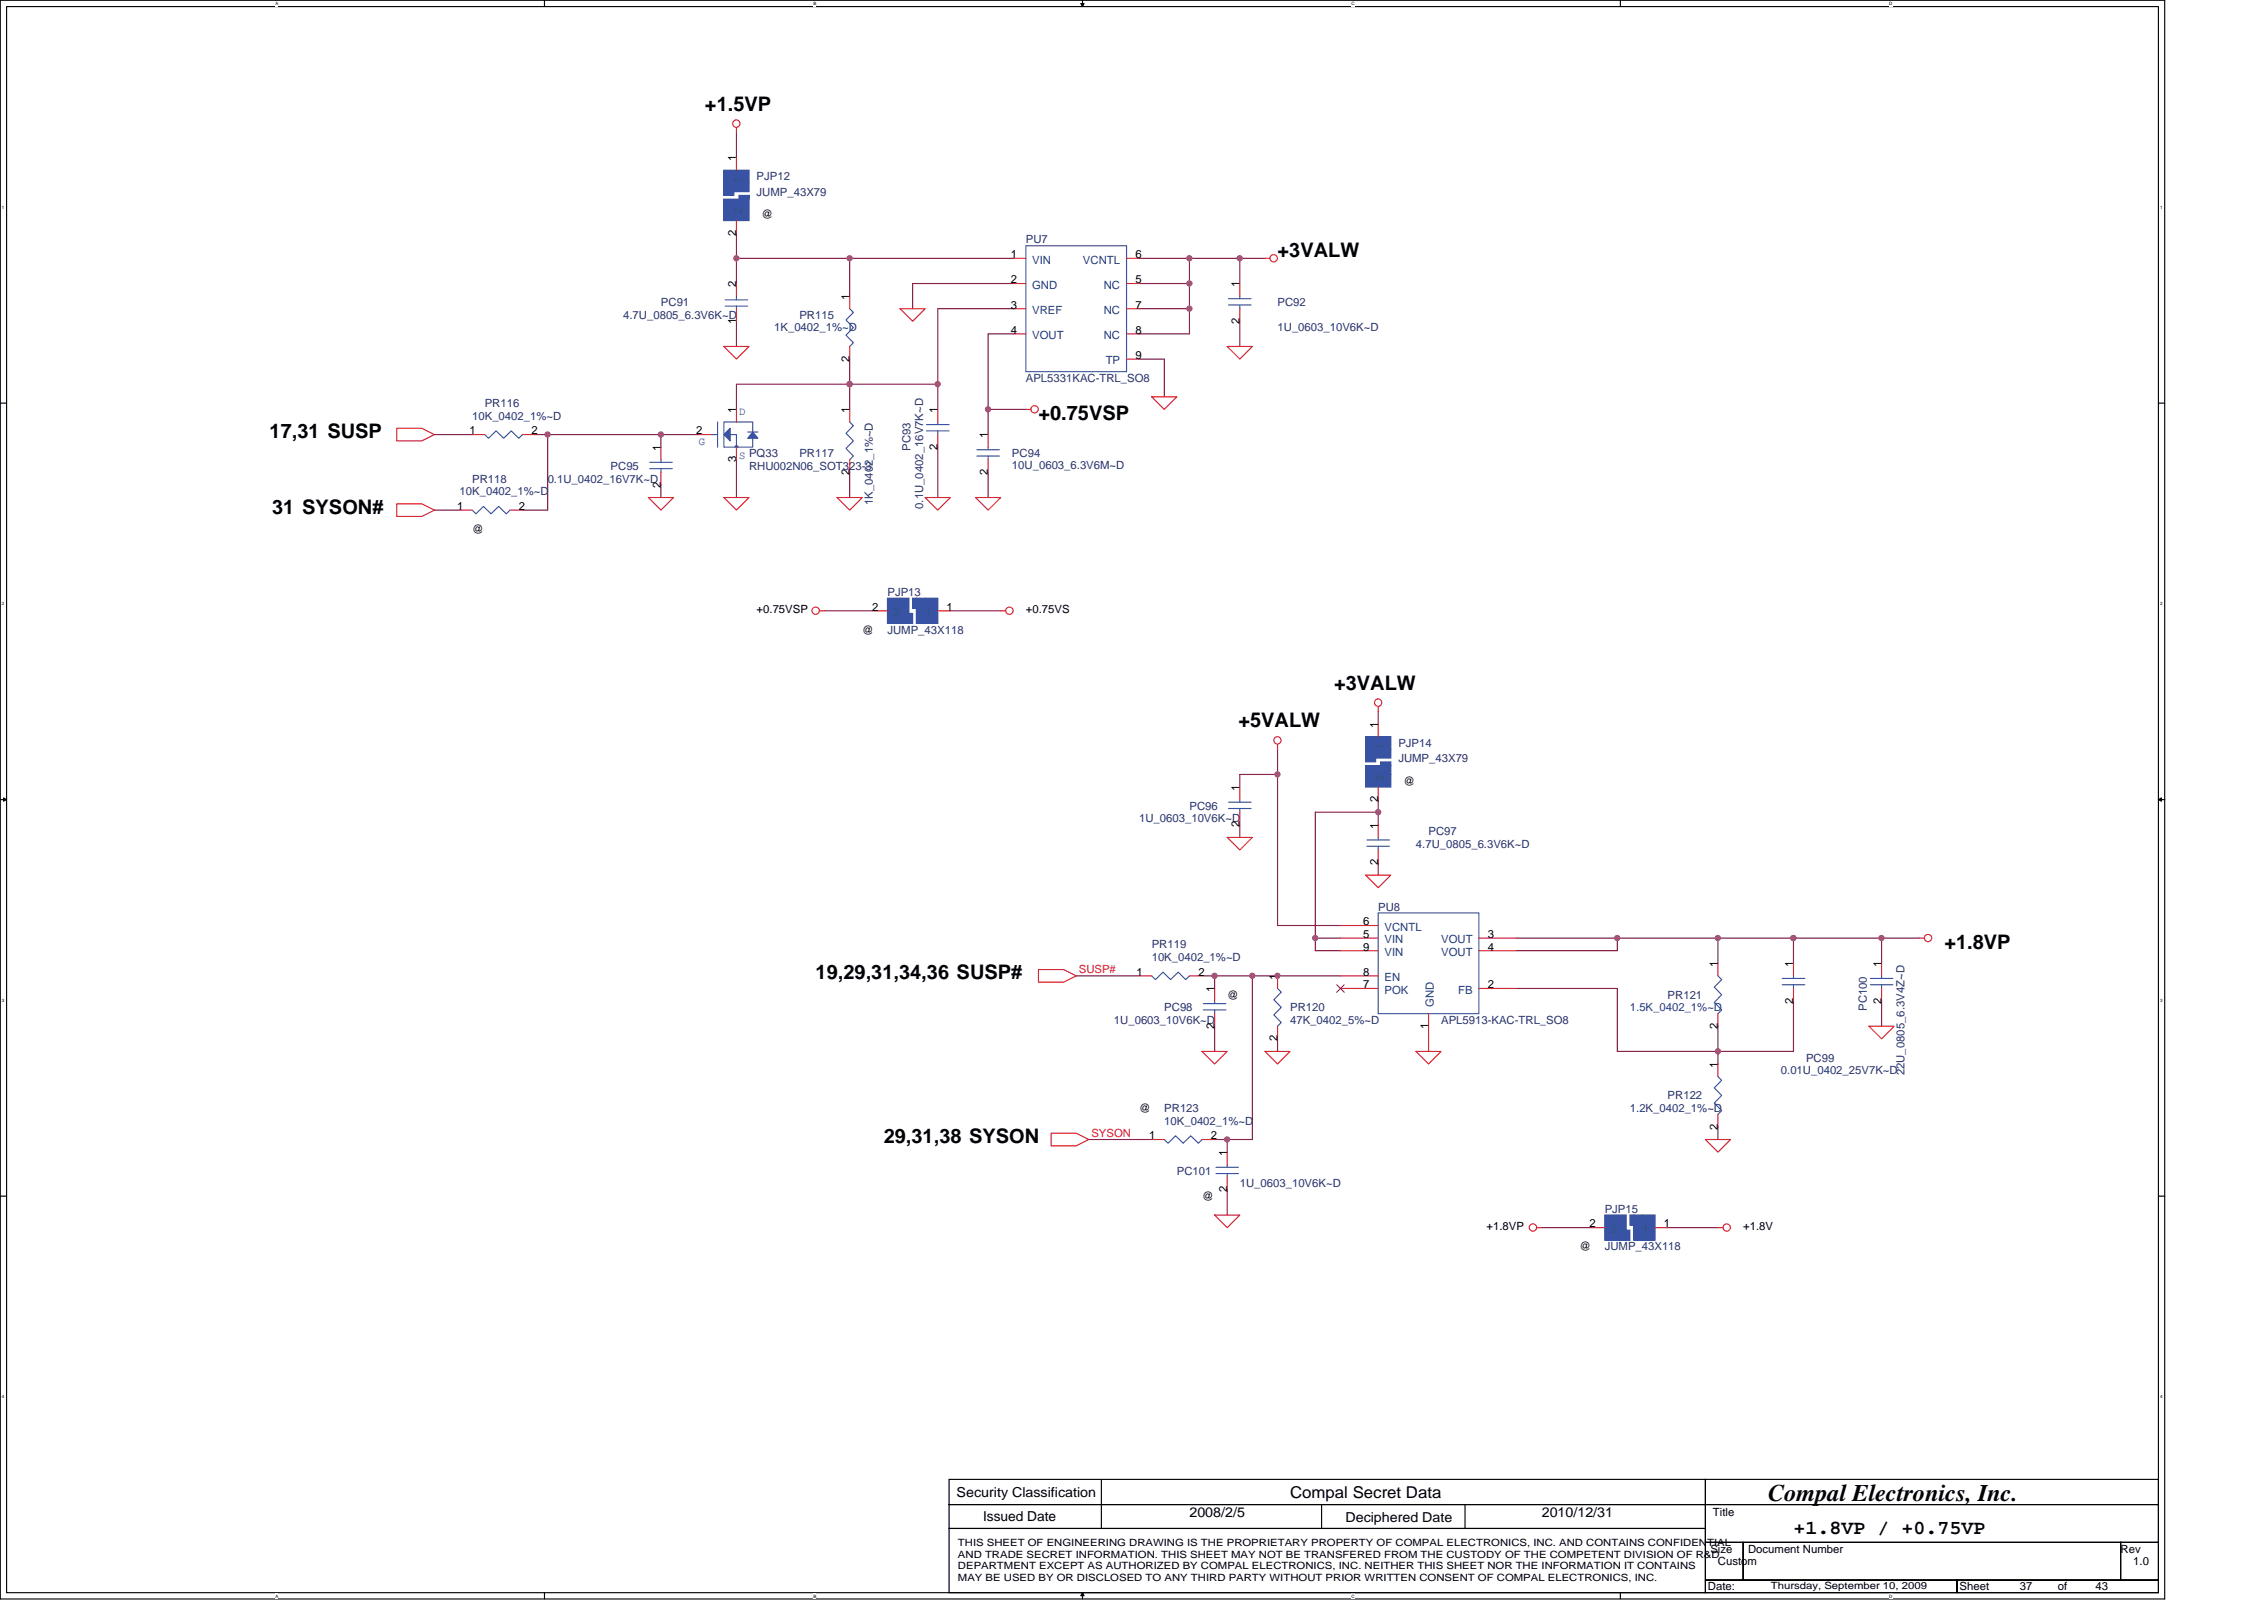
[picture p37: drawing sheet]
<svg xmlns="http://www.w3.org/2000/svg" width="297mm" height="210mm" viewBox="0 0 297 210" stroke-linecap="round" stroke-linejoin="round" font-family="sans-serif">
<defs><g id="words">
<text font-size="3.1" fill="#010202" x="232" y="196.8">Compal Electronics, Inc.</text>
<g font-size="2.6" fill="#010202">
<text x="92.5" y="14.5">+1.5VP</text>
<text x="167.6" y="33.7">+3VALW</text>
<text x="35.4" y="57.4">17,31 SUSP</text>
<text x="136.2" y="55.1">+0.75VSP</text>
<text x="35.7" y="67.3">31 SYSON#</text>
<text x="162.5" y="95.4">+5VALW</text>
<text x="175" y="90.5">+3VALW</text>
<text x="255.1" y="124.5">+1.8VP</text>
<text x="107" y="128.4">19,29,31,34,36 SUSP#</text>
<text x="115.9" y="149.9">29,31,38 SYSON</text>
<text x="235.3" y="201.2">+1.8VP / +0.75VP</text>
</g>
<text font-size="2.1" fill="#010202" x="169.3" y="196.4">Compal Secret Data</text>
<g font-size="1.8" fill="#010202">
<text x="125.5" y="196.3">Security Classification</text>
<text x="129" y="199.4">Issued Date</text>
<text x="156.1" y="199">2008/2/5</text>
<text x="176.5" y="199.6">Deciphered Date</text>
<text x="202.3" y="199">2010/12/31</text>
</g>
<g font-size="1.5" fill="#010202">
<text x="96.6" y="21.2" transform="rotate(-90 96.6 21.2)">1</text>
<text x="99.9" y="28.6">@</text>
<text x="96.6" y="30.9" transform="rotate(-90 96.6 30.9)">2</text>
<text x="132.6" y="33.9">1</text>
<text x="149" y="33.9">6</text>
<text x="96.6" y="37.7" transform="rotate(-90 96.6 37.7)">2</text>
<text x="111.5" y="39.3" transform="rotate(-90 111.5 39.3)">1</text>
<text x="132.6" y="37.2">2</text>
<text x="132.6" y="40.5">3</text>
<text x="149" y="37.2">5</text>
<text x="149" y="40.5">7</text>
<text x="162.6" y="37.7" transform="rotate(-90 162.6 37.7)">1</text>
<text x="96.6" y="42.5" transform="rotate(-90 96.6 42.5)">1</text>
<text x="111.5" y="47.4" transform="rotate(-90 111.5 47.4)">2</text>
<text x="132.6" y="43.8">4</text>
<text x="149" y="47.1">9</text>
<text x="149" y="43.8">8</text>
<text x="162.6" y="42.5" transform="rotate(-90 162.6 42.5)">2</text>
<text x="61.6" y="57">1</text>
<text x="69.7" y="57">2</text>
<text x="86.7" y="59.1" transform="rotate(-90 86.7 59.1)">1</text>
<text x="91.3" y="57">2</text>
<text x="96.6" y="54.2" transform="rotate(-90 96.6 54.2)">1</text>
<text x="111.5" y="54.2" transform="rotate(-90 111.5 54.2)">1</text>
<text x="123" y="59" transform="rotate(-90 123 59)">2</text>
<text x="123" y="54.2" transform="rotate(-90 123 54.2)">1</text>
<text x="129.6" y="57.5" transform="rotate(-90 129.6 57.5)">1</text>
<text x="86.7" y="63.9" transform="rotate(-90 86.7 63.9)">2</text>
<text x="96.6" y="60.6" transform="rotate(-90 96.6 60.6)">3</text>
<text x="111.5" y="62.3" transform="rotate(-90 111.5 62.3)">2</text>
<text x="129.6" y="62.3" transform="rotate(-90 129.6 62.3)">2</text>
<text x="60" y="66.9">1</text>
<text x="62" y="69.9">@</text>
<text x="68.1" y="66.9">2</text>
<text x="99.3" y="80.5">+0.75VSP</text>
<text x="113.1" y="83.1">@</text>
<text x="114.4" y="80.1">2</text>
<text x="124.2" y="80.1">1</text>
<text x="134.6" y="80.5">+0.75VS</text>
<text x="180.8" y="95.5" transform="rotate(-90 180.8 95.5)">1</text>
<text x="162.6" y="103.7" transform="rotate(-90 162.6 103.7)">1</text>
<text x="180.8" y="105.2" transform="rotate(-90 180.8 105.2)">2</text>
<text x="184.1" y="102.9">@</text>
<text x="162.6" y="108.5" transform="rotate(-90 162.6 108.5)">2</text>
<text x="180.8" y="113.5" transform="rotate(-90 180.8 113.5)">2</text>
<text x="180.8" y="108.7" transform="rotate(-90 180.8 108.7)">1</text>
<text x="178.8" y="124.7">9</text>
<text x="178.8" y="121.4">6</text>
<text x="178.8" y="123">5</text>
<text x="195.2" y="124.7">4</text>
<text x="195.2" y="123">3</text>
<text x="149.1" y="128">1</text>
<text x="157.2" y="128">2</text>
<text x="159.3" y="130.1" transform="rotate(-90 159.3 130.1)">1</text>
<text x="161" y="131">@</text>
<text x="167.6" y="128.5" transform="rotate(-90 167.6 128.5)">1</text>
<text x="178.8" y="128">8</text>
<text x="178.8" y="129.6">7</text>
<text x="195.2" y="129.6">2</text>
<text x="225.4" y="126.8" transform="rotate(-90 225.4 126.8)">1</text>
<text x="235.3" y="131.6" transform="rotate(-90 235.3 131.6)">2</text>
<text x="235.3" y="126.8" transform="rotate(-90 235.3 126.8)">1</text>
<text x="246.8" y="131.6" transform="rotate(-90 246.8 131.6)">2</text>
<text x="246.8" y="126.8" transform="rotate(-90 246.8 126.8)">1</text>
<text x="159.3" y="134.9" transform="rotate(-90 159.3 134.9)">2</text>
<text x="167.6" y="136.6" transform="rotate(-90 167.6 136.6)">2</text>
<text x="187.4" y="134.9" transform="rotate(-90 187.4 134.9)">1</text>
<text x="225.4" y="134.9" transform="rotate(-90 225.4 134.9)">2</text>
<text x="225.4" y="140" transform="rotate(-90 225.4 140)">1</text>
<text x="149.5" y="145.8">@</text>
<text x="150.8" y="149.4">1</text>
<text x="158.9" y="149.4">2</text>
<text x="225.4" y="148.1" transform="rotate(-90 225.4 148.1)">2</text>
<text x="161" y="151.6" transform="rotate(-90 161 151.6)">1</text>
<text x="157.7" y="157.4">@</text>
<text x="161" y="156.4" transform="rotate(-90 161 156.4)">2</text>
<text x="195" y="161.3">+1.8VP</text>
<text x="208.6" y="161">2</text>
<text x="218.3" y="161">1</text>
<text x="228.7" y="161.3">+1.8V</text>
<text x="207.2" y="164">@</text>
<text x="224.4" y="203.6">Size</text>
<text x="224.7" y="198.8">Title</text>
<text x="229.4" y="203.6">Document Number</text>
<text x="278.2" y="203.6">Rev</text>
<text x="224.1" y="208.6">Date:</text>
<text x="225.4" y="205.3">Custom</text>
<text x="257.1" y="208.6">Sheet</text>
<text x="265" y="208.6">37</text>
<text x="270" y="208.6">of</text>
<text x="274.9" y="208.6">43</text>
<text x="279.9" y="205.3">1.0</text>
</g>
<g font-size="1.5" fill="#282973">
<text x="99.3" y="23.7">PJP12</text>
<text x="99.3" y="25.7">JUMP_43X79</text>
<text x="134.6" y="31.9">PU7</text>
<text x="81.8" y="41.8">4.7U_0805_6.3V6K~D</text>
<text x="86.7" y="40.2">PC91</text>
<text x="104.9" y="41.8">PR115</text>
<text x="167.6" y="40.2">PC92</text>
<text x="101.6" y="43.5">1K_0402_1%~D</text>
<text x="167.6" y="43.5">1U_0603_10V6K~D</text>
<text x="63.6" y="53.4">PR116</text>
<text x="134.6" y="50.1">APL5331KAC-TRL_SO8</text>
<text x="62" y="55">10K_0402_1%~D</text>
<text x="104.9" y="60">PR117</text>
<text x="119.5" y="59.1" transform="rotate(-90 119.5 59.1)">PC93</text>
<text x="132.8" y="60">PC94</text>
<text x="60.3" y="64.9">10K_0402_1%~D</text>
<text x="62" y="63.3">PR118</text>
<text x="71.9" y="63.3">0.1U_0402_16V7K~D</text>
<text x="80.1" y="61.6">PC95</text>
<text x="98.3" y="61.6">RHU002N06_SOT323-3</text>
<text x="132.8" y="61.5">10U_0603_6.3V6M~D</text>
<text x="114.5" y="66.2" transform="rotate(-90 114.5 66.2)">1K_0402_1%~D</text>
<text x="121.1" y="66.7" transform="rotate(-90 121.1 66.7)">0.1U_0402_16V7K~D</text>
<text x="116.4" y="78.1">PJP13</text>
<text x="116.4" y="83.1">JUMP_43X118</text>
<text x="183.5" y="98">PJP14</text>
<text x="183.5" y="99.9">JUMP_43X79</text>
<text x="149.5" y="107.9">1U_0603_10V6K~D</text>
<text x="156.1" y="106.2">PC96</text>
<text x="185.8" y="111.2">4.7U_0805_6.3V6K~D</text>
<text x="187.4" y="109.5">PC97</text>
<text x="180.8" y="119.4">PU8</text>
<text x="151.1" y="124.4">PR119</text>
<text x="151.1" y="126">10K_0402_1%~D</text>
<text x="218.8" y="131">PR121</text>
<text x="146.2" y="134.3">1U_0603_10V6K~D</text>
<text x="152.8" y="132.6">PC98</text>
<text x="169.3" y="132.6">PR120</text>
<text x="169.3" y="134.3">47K_0402_5%~D</text>
<text x="189.1" y="134.3">APL5913-KAC-TRL_SO8</text>
<text x="244.9" y="132.6" transform="rotate(-90 244.9 132.6)">PC100</text>
<text x="233.7" y="140.9">0.01U_0402_25V7K~D</text>
<text x="237" y="139.2">PC99</text>
<text x="249.9" y="141" transform="rotate(-90 249.9 141)">22U_0805_6.3V4Z~D</text>
<text x="152.8" y="145.8">PR123</text>
<text x="152.8" y="147.5">10K_0402_1%~D</text>
<text x="213.8" y="145.8">1.2K_0402_1%~D</text>
<text x="218.8" y="144.2">PR122</text>
<text x="154.4" y="154.1">PC101</text>
<text x="162.7" y="155.7">1U_0603_10V6K~D</text>
<text x="210.5" y="159">PJP15</text>
<text x="210.5" y="164">JUMP_43X118</text>
</g>
<g font-size="1.5" fill="#1d437e">
<text x="135.4" y="34.6">VIN</text>
<text x="142.1" y="34.6">VCNTL</text>
<text x="135.4" y="37.9">GND</text>
<text x="135.4" y="41.2">VREF</text>
<text x="144.8" y="37.9">NC</text>
<text x="144.8" y="41.2">NC</text>
<text x="135.4" y="44.5">VOUT</text>
<text x="144.8" y="44.5">NC</text>
<text x="145.1" y="47.8">TP</text>
<text x="181.6" y="125.4">VIN</text>
<text x="181.6" y="122.1">VCNTL</text>
<text x="181.6" y="123.7">VIN</text>
<text x="189.1" y="125.4">VOUT</text>
<text x="189.1" y="123.7">VOUT</text>
<text x="181.6" y="128.7">EN</text>
<text x="181.6" y="130.3">POK</text>
<text x="191.3" y="130.3">FB</text>
<text x="188.1" y="132.1" transform="rotate(-90 188.1 132.1)">GND</text>
</g>
<g font-size="1.5" fill="#3953a4">
<text x="91.7" y="58.4">G</text>
<text x="97" y="54.4">D</text>
<text x="97" y="60.2">S PQ33</text>
</g>
<g font-size="1.5" fill="#ed2024">
<text x="141.5" y="127.7">SUSP#</text>
<text x="143.2" y="149.1">SYSON</text>
</g>
<text font-size="1.5" fill="#2b318b" x="213.8" y="132.6">1.5K_0402_1%~D</text>
<g font-size="1.3" fill="#010202">
<text x="125.7" y="202.8">THIS SHEET OF ENGINEERING DRAWING IS THE PROPRIETARY PROPERTY OF COMPAL ELECTRONICS, INC. AND CONTAINS CONFIDENTIAL</text>
<text x="125.7" y="204.3">AND TRADE SECRET INFORMATION. THIS SHEET MAY NOT BE TRANSFERED FROM THE CUSTODY OF THE COMPETENT DIVISION OF R&amp;D</text>
<text x="125.7" y="205.8">DEPARTMENT EXCEPT AS AUTHORIZED BY COMPAL ELECTRONICS, INC. NEITHER THIS SHEET NOR THE INFORMATION IT CONTAINS</text>
<text x="125.7" y="207.3">MAY BE USED BY OR DISCLOSED TO ANY THIRD PARTY WITHOUT PRIOR WRITTEN CONSENT OF COMPAL ELECTRONICS, INC.</text>
<text x="232.3" y="208.4">Thursday, September 10, 2009</text>
</g>
<g font-size=".6" fill="#010202">
<text x="36.1" y=".7">A</text>
<text x="106.7" y=".7">B</text>
<text x="177.3" y=".7">C</text>
<text x="247.9" y=".7">D</text>
<text x=".3" y="27.4">1</text>
<text x="283.4" y="27.4">1</text>
<text x=".3" y="79.4">2</text>
<text x="283.4" y="79.4">2</text>
<text x=".3" y="131.4">3</text>
<text x="283.4" y="131.4">3</text>
<text x=".3" y="183.4">4</text>
<text x="283.4" y="183.4">4</text>
<text x="36.1" y="209.5">A</text>
<text x="106.7" y="209.5">B</text>
<text x="177.3" y="209.5">C</text>
<text x="247.9" y="209.5">D</text>
</g>
</g></defs>
<path d="M0 0h284v209.7h-284zM.9 .9h282.3v208h-282.3z" fill="none" stroke="#010202" stroke-width=".15"/>
<g fill="#fff">
<path d="M36.1 .1h.4v.7h-.4z"/>
<path d="M36.1 209h.4v.7h-.4z"/>
</g>
<path d="M71.4 0v.9M71.4 208.9v.8" fill="none" stroke="#010202" stroke-width=".15"/>
<g fill="#fff">
<path d="M106.7 .1h.4v.7h-.4z"/>
<path d="M106.7 209h.4v.7h-.4z"/>
</g>
<path d="M142 0v.9M142 208.9v.8" fill="none" stroke="#010202" stroke-width=".15"/>
<path d="M141.8 .5h.4l-.2 .4z" fill="#010202"/>
<path d="M141.8 .5h.4l-.2 .4z" fill="none" stroke="#010202" stroke-width=".13"/>
<path d="M142 208.9l.2 .4h-.4z" fill="#010202"/>
<path d="M142 208.9l.2 .4h-.4z" fill="none" stroke="#010202" stroke-width=".13"/>
<g fill="#fff">
<path d="M177.3 .1h.4v.7h-.4z"/>
<path d="M177.3 209h.4v.7h-.4z"/>
</g>
<path d="M212.6 0v.9M212.6 208.9v.8" fill="none" stroke="#010202" stroke-width=".15"/>
<g fill="#fff">
<path d="M247.9 .1h.4v.7h-.4z"/>
<path d="M247.9 209h.4v.7h-.4z"/>
<path d="M.3 26.9h.2v.6h-.2z"/>
<path d="M283.4 26.9h.3v.6h-.3z"/>
<path d="M.3 78.9h.2v.6h-.2z"/>
<path d="M283.4 78.9h.3v.6h-.3z"/>
</g>
<path d="M0 52.9h.9M283.2 52.9h.8" fill="none" stroke="#010202" stroke-width=".15"/>
<g fill="#fff">
<path d="M.3 130.9h.2v.6h-.2z"/>
<path d="M283.4 130.9h.3v.6h-.3z"/>
</g>
<path d="M0 104.9h.9M283.2 104.9h.8" fill="none" stroke="#010202" stroke-width=".15"/>
<path d="M.5 104.6l.4 .3-.4 .2z" fill="#010202"/>
<path d="M.5 104.6l.4 .3-.4 .2z" fill="none" stroke="#010202" stroke-width=".13"/>
<path d="M283.2 104.9l.4-.3v.5z" fill="#010202"/>
<path d="M283.2 104.9l.4-.3v.5z" fill="none" stroke="#010202" stroke-width=".13"/>
<g fill="#fff">
<path d="M.3 182.9h.2v.6h-.2z"/>
<path d="M283.4 182.9h.3v.6h-.3z"/>
</g>
<path d="M0 156.9h.9M283.2 156.9h.8" fill="none" stroke="#010202" stroke-width=".15"/>
<path d="M162.7 101.6v1.6M167.6 101.6v19.8" fill="none" stroke="#7f1542" stroke-width=".15"/>
<circle cx="167.6" cy="101.6" r=".33" fill="#b9529f"/>
<circle cx="167.6" cy="101.6" r=".33" fill="none" stroke="#b9529f" stroke-width=".15"/>
<path d="M167.6 98.3v3.3M180.8 106.5v1.7M159.4 134.6v3.3M167.6 128h8.3M199 124.7h13.2M199 123h13.2" fill="none" stroke="#7f1542" stroke-width=".15"/>
<circle cx="167.6" cy="128" r=".33" fill="#b9529f"/>
<circle cx="167.6" cy="128" r=".33" fill="none" stroke="#b9529f" stroke-width=".15"/>
<path d="M180.8 93.3v1.7M164.3 128h3.3M167.6 136.2v1.7M212.2 123h13.2M225.4 134.6v3.3h-13.2" fill="none" stroke="#7f1542" stroke-width=".15"/>
<circle cx="212.2" cy="123" r=".33" fill="#b9529f"/>
<circle cx="212.2" cy="123" r=".33" fill="none" stroke="#b9529f" stroke-width=".15"/>
<path d="M161 149.5h3.3M161 156.1v3.3" fill="none" stroke="#7f1542" stroke-width=".15"/>
<circle cx="161" cy="149.4" r=".33" fill="#b9529f"/>
<circle cx="161" cy="149.4" r=".33" fill="none" stroke="#b9529f" stroke-width=".15"/>
<path d="M164.3 128v21.5M142.9 149.5h8.2M159.4 149.5h1.6v1.6" fill="none" stroke="#7f1542" stroke-width=".15"/>
<circle cx="164.3" cy="128" r=".33" fill="#b9529f"/>
<circle cx="164.3" cy="128" r=".33" fill="none" stroke="#b9529f" stroke-width=".15"/>
<path d="M159.4 128h4.9" fill="none" stroke="#7f1542" stroke-width=".15"/>
<circle cx="159.3" cy="128" r=".33" fill="#b9529f"/>
<circle cx="159.3" cy="128" r=".33" fill="none" stroke="#b9529f" stroke-width=".15"/>
<path d="M172.6 106.5h8.2M167.6 121.4h8.3" fill="none" stroke="#7f1542" stroke-width=".15"/>
<circle cx="180.8" cy="106.5" r=".33" fill="#b9529f"/>
<circle cx="180.8" cy="106.5" r=".33" fill="none" stroke="#b9529f" stroke-width=".15"/>
<path d="M172.6 106.5v16.5M180.8 104.9v1.6" fill="none" stroke="#7f1542" stroke-width=".15"/>
<circle cx="172.6" cy="123" r=".33" fill="#b9529f"/>
<circle cx="172.6" cy="123" r=".33" fill="none" stroke="#b9529f" stroke-width=".15"/>
<path d="M175.9 123h-3.3v1.7h3.3M235.3 137.9h-9.9v1.6" fill="none" stroke="#7f1542" stroke-width=".15"/>
<circle cx="225.4" cy="137.9" r=".33" fill="#b9529f"/>
<circle cx="225.4" cy="137.9" r=".33" fill="none" stroke="#b9529f" stroke-width=".15"/>
<path d="M162.7 108.2v1.6M225.4 123h9.9M246.9 123h4.9" fill="none" stroke="#7f1542" stroke-width=".15"/>
<circle cx="235.3" cy="123" r=".33" fill="#b9529f"/>
<circle cx="235.3" cy="123" r=".33" fill="none" stroke="#b9529f" stroke-width=".15"/>
<circle cx="225.4" cy="123" r=".33" fill="#b9529f"/>
<circle cx="225.4" cy="123" r=".33" fill="none" stroke="#b9529f" stroke-width=".15"/>
<path d="M212.2 123v1.7M235.3 123h11.6" fill="none" stroke="#7f1542" stroke-width=".15"/>
<circle cx="246.8" cy="123" r=".33" fill="#b9529f"/>
<circle cx="246.8" cy="123" r=".33" fill="none" stroke="#b9529f" stroke-width=".15"/>
<circle cx="235.3" cy="123" r=".33" fill="#b9529f"/>
<circle cx="235.3" cy="123" r=".33" fill="none" stroke="#b9529f" stroke-width=".15"/>
<g fill="none" stroke="#7f1542" stroke-width=".15">
<path d="M96.6 33.9v3.3M111.5 33.9h21.4M149.5 47.1h3.3v4.9M162.7 101.6h4.9M180.8 113.1v1.7M141.2 128h8.3M157.7 128h1.7v1.6M199 129.6h13.2v8.3M225.4 123v3.3M235.3 123v3.3M235.3 131.3v6.6M246.9 131.3v3.3"/>
<path d="M246.9 123v3.3M225.4 147.8v1.7"/>
</g>
<circle cx="111.5" cy="33.9" r=".33" fill="#b9529f"/>
<circle cx="111.5" cy="33.9" r=".33" fill="none" stroke="#b9529f" stroke-width=".15"/>
<path d="M162.7 33.9h3.3M96.6 42.1v3.3M111.5 62v3.3" fill="none" stroke="#7f1542" stroke-width=".15"/>
<circle cx="162.6" cy="33.9" r=".33" fill="#b9529f"/>
<circle cx="162.6" cy="33.9" r=".33" fill="none" stroke="#b9529f" stroke-width=".15"/>
<path d="M132.9 37.2h-13.2v3.3M149.5 33.9h6.6v3.3h-6.6M156.1 33.9h6.6M123 58.6v6.7M149.5 40.5h6.6v3.3h-6.6M162.7 42.1v3.3" fill="none" stroke="#7f1542" stroke-width=".15"/>
<circle cx="156" cy="33.9" r=".33" fill="#b9529f"/>
<circle cx="156" cy="33.9" r=".33" fill="none" stroke="#b9529f" stroke-width=".15"/>
<path d="M96.6 50.4h14.9" fill="none" stroke="#7f1542" stroke-width=".15"/>
<circle cx="111.5" cy="50.4" r=".33" fill="#b9529f"/>
<circle cx="111.5" cy="50.4" r=".33" fill="none" stroke="#b9529f" stroke-width=".15"/>
<path d="M111.5 47.1v3.3M129.6 53.7h5" fill="none" stroke="#7f1542" stroke-width=".15"/>
<circle cx="129.6" cy="53.7" r=".33" fill="#b9529f"/>
<circle cx="129.6" cy="53.7" r=".33" fill="none" stroke="#b9529f" stroke-width=".15"/>
<path d="M156.1 37.2v3.3M129.6 43.8v13.2" fill="none" stroke="#7f1542" stroke-width=".15"/>
<circle cx="156" cy="40.5" r=".33" fill="#b9529f"/>
<circle cx="156" cy="40.5" r=".33" fill="none" stroke="#b9529f" stroke-width=".15"/>
<circle cx="156" cy="37.2" r=".33" fill="#b9529f"/>
<circle cx="156" cy="37.2" r=".33" fill="none" stroke="#b9529f" stroke-width=".15"/>
<path d="M162.7 33.9v3.3M96.6 50.4v3.3M111.5 50.4h11.5M96.6 60.3v5" fill="none" stroke="#7f1542" stroke-width=".15"/>
<circle cx="123" cy="50.4" r=".33" fill="#b9529f"/>
<circle cx="123" cy="50.4" r=".33" fill="none" stroke="#b9529f" stroke-width=".15"/>
<circle cx="111.5" cy="50.4" r=".33" fill="#b9529f"/>
<circle cx="111.5" cy="50.4" r=".33" fill="none" stroke="#b9529f" stroke-width=".15"/>
<path d="M96.6 33.9h14.9v4.9M111.5 50.4v3.3M132.9 40.5h-9.9v13.2M129.6 62v3.3" fill="none" stroke="#7f1542" stroke-width=".15"/>
<circle cx="96.6" cy="33.9" r=".33" fill="#b9529f"/>
<circle cx="96.6" cy="33.9" r=".33" fill="none" stroke="#b9529f" stroke-width=".15"/>
<path d="M71.9 57h14.8v1.6M129.6 43.8h3.3M86.7 63.6v1.7" fill="none" stroke="#7f1542" stroke-width=".15"/>
<circle cx="86.7" cy="57" r=".33" fill="#b9529f"/>
<circle cx="86.7" cy="57" r=".33" fill="none" stroke="#b9529f" stroke-width=".15"/>
<path d="M57 57h5M71.9 57v9.9h-3.3M86.7 57h5M57 66.9h3.3" fill="none" stroke="#7f1542" stroke-width=".15"/>
<circle cx="71.8" cy="57" r=".33" fill="#b9529f"/>
<circle cx="71.8" cy="57" r=".33" fill="none" stroke="#b9529f" stroke-width=".15"/>
<path d="M96.6 17.4v3.3M96.6 30.6v3.3M70.2 57h1.7M108.2 80.1h6.6M124.7 80.1h6.6M202.3 161h6.6M218.8 161h6.6" fill="none" stroke="#7f1542" stroke-width=".15"/>
<g fill="none" stroke="#ed2024" stroke-width=".15">
<path d="M96.6 16.7v.7M166 33.9h.6M52 56.2h3.3l1.7 .8-1.7 .8h-3.3zM86.7 58.6v1.7M95 45.4h3.3l-1.7 1.7zM111.5 53.7v1.6M118.1 40.5h3.3l-1.7 1.6zM129.6 57v1.6M134.6 53.7h.7M151.1 52h3.3l-1.6 1.7zM161 45.4h3.3l-1.6 1.7zM52 66.1h3.3l1.7 .8-1.7 .8h-3.3z"/>
<path d="M85.1 65.3h3.3l-1.7 1.6zM86.7 62v1.6M95 65.3h3.3l-1.7 1.6zM109.8 65.3h3.3l-1.6 1.6zM111.5 60.3v1.7M121.4 65.3h3.3l-1.7 1.6zM128 65.3h3.3l-1.7 1.6zM129.6 60.3v1.7M107.5 80.1h.7M131.3 80.1h.6M167.6 97.6v.7M180.8 92.7v.6"/>
<path d="M161 109.8h3.3l-1.6 1.7zM179.2 114.8h3.3l-1.7 1.6zM136.2 127.2h3.3l1.7 .8-1.7 .8h-3.3zM157.7 137.9h3.3l-1.6 1.6zM159.4 129.6v1.7M159.4 132.9v1.7M166 137.9h3.3l-1.7 1.6zM175.9 123h4.9M175.9 124.7h4.9M175.9 128h4.9M175.9 121.4h4.9M175.9 129.6h4.9"/>
<path d="M185.8 137.9h3.3l-1.7 1.6zM187.4 132.9v5M194 123h5M194 124.7h5M194 129.6h5M225.4 126.3v1.7M225.4 132.9v1.7M245.2 134.6h3.3l-1.6 1.6zM251.8 123h.7M137.9 148.6h3.3l1.7 .9-1.7 .8h-3.3zM159.4 159.4h3.3l-1.7 1.6zM223.7 149.5h3.4l-1.7 1.6z"/>
<path d="M201.6 161h.7M225.4 161h.7"/>
<circle cx="96.6" cy="16.2" r=".48"/>
<circle cx="167.1" cy="33.9" r=".48"/>
<circle cx="135.7" cy="53.7" r=".48"/>
<circle cx="107" cy="80.1" r=".48"/>
<circle cx="132.4" cy="80.1" r=".48"/>
<circle cx="167.6" cy="97.1" r=".48"/>
<circle cx="180.8" cy="92.2" r=".48"/>
<circle cx="253" cy="123" r=".48"/>
<circle cx="201.1" cy="161" r=".48"/>
<circle cx="226.5" cy="161" r=".48"/>
</g>
<g fill="none" stroke="#010202" stroke-width=".15">
<path d="M124.5 194h99.2v3.3h-99.2zM124.5 197.3h99.2v3.2h-99.2zM144.5 194v6.5M173.4 197.3v3.2M192.2 197.3v3.2M223.7 194h59.5v3.3h-59.5zM223.7 197.3h59.5v5h-59.5zM124.5 200.5h99.2v8.4h-99.2zM223.7 202.3h5v4.9h-5zM223.7 207.2h33.1v1.7h-33.1zM228.7 202.3h49.5v4.9h-49.5zM256.8 207.2h26.4v1.7h-26.4z"/>
<path d="M278.2 202.3h5v4.9h-5z"/>
</g>
<g fill="none" stroke="#3953a4" stroke-width=".15">
<path d="M111.5 55.3l.5 .5-1 1 1 1-1 1 1 1-.5 .5M128.2 59.8h2.9M128.2 59h2.9M129.6 58.6v.4M129.6 59.8v.5M85.2 61.5h3M85.2 60.6h3M86.7 60.3v.3M86.7 61.5v.5M180.8 119.7h13.2v13.2h-13.2zM157.9 132.5h2.9M157.9 131.6h2.9"/>
<path d="M159.4 131.3v.3M159.4 132.5v.4M225.4 128l.5 .5-1 1 1 1-1 1 1 1-.5 .4"/>
</g>
<path d="M175.4 129.2l1 1M176.4 129.2l-1 1" fill="none" stroke="#7f421c" stroke-width=".13"/>
<path d="M215.5 159.4h1.6v3.3h-1.6z" fill-rule="evenodd" fill="#3953a4"/>
<path d="M215.5 159.4h1.6v3.3h-1.6z" fill="none" stroke="#3953a4" stroke-width=".15"/>
<path d="M214.3 159.4h1.2v3.3h-1.2z" fill-rule="evenodd" fill="#3953a4"/>
<path d="M214.3 159.4h1.2v3.3h-1.2z" fill="none" stroke="#3953a4" stroke-width=".15"/>
<path d="M213.8 159.4h.5v1.3h-.5z" fill-rule="evenodd" fill="#3953a4"/>
<path d="M213.8 159.4h.5v1.3h-.5z" fill="none" stroke="#3953a4" stroke-width=".15"/>
<path d="M213.4 161.3h.4v1.4h-.4z" fill-rule="evenodd" fill="#3953a4"/>
<path d="M213.4 161.3h.4v1.4h-.4z" fill="none" stroke="#3953a4" stroke-width=".15"/>
<path d="M212.2 159.4h1.2v3.3h-1.2z" fill-rule="evenodd" fill="#3953a4"/>
<path d="M212.2 159.4h1.2v3.3h-1.2z" fill="none" stroke="#3953a4" stroke-width=".15"/>
<path d="M210.5 159.4h1.7v3.3h-1.7z" fill-rule="evenodd" fill="#3953a4"/>
<path d="M210.5 159.4h1.7v3.3h-1.7z" fill="none" stroke="#3953a4" stroke-width=".15"/>
<path d="M208.9 161h1.6M217.1 161h1.7" fill="none" stroke="#ed2024" stroke-width=".15"/>
<path d="M95 22.3h3.3v1.7h-3.3z" fill-rule="evenodd" fill="#3953a4"/>
<path d="M95 22.3h3.3v1.7h-3.3z" fill="none" stroke="#3953a4" stroke-width=".15"/>
<path d="M95 24h3.3v1.1h-3.3z" fill-rule="evenodd" fill="#3953a4"/>
<path d="M95 24h3.3v1.1h-3.3z" fill="none" stroke="#3953a4" stroke-width=".15"/>
<path d="M95 25.1h1.3v.5h-1.3z" fill-rule="evenodd" fill="#3953a4"/>
<path d="M95 25.1h1.3v.5h-1.3z" fill="none" stroke="#3953a4" stroke-width=".15"/>
<path d="M97 25.6h1.3v.5h-1.3z" fill-rule="evenodd" fill="#3953a4"/>
<path d="M97 25.6h1.3v.5h-1.3z" fill="none" stroke="#3953a4" stroke-width=".15"/>
<path d="M95 26.1h3.3v1.2h-3.3z" fill-rule="evenodd" fill="#3953a4"/>
<path d="M95 26.1h3.3v1.2h-3.3z" fill="none" stroke="#3953a4" stroke-width=".15"/>
<path d="M95 27.3h3.3v1.6h-3.3z" fill-rule="evenodd" fill="#3953a4"/>
<path d="M95 27.3h3.3v1.6h-3.3zM63.6 57l.5 .5 1-1 1 1 1-1 1 1 .5-.5" fill="none" stroke="#3953a4" stroke-width=".15"/>
<path d="M96.6 20.7v1.6M96.6 28.9v1.7M62 57h1.6M68.6 57h1.6" fill="none" stroke="#ed2024" stroke-width=".15"/>
<path d="M179.2 96.6h3.3v1.7h-3.3z" fill-rule="evenodd" fill="#3953a4"/>
<path d="M179.2 96.6h3.3v1.7h-3.3z" fill="none" stroke="#3953a4" stroke-width=".15"/>
<path d="M179.2 98.3h3.3v1.1h-3.3z" fill-rule="evenodd" fill="#3953a4"/>
<path d="M179.2 98.3h3.3v1.1h-3.3z" fill="none" stroke="#3953a4" stroke-width=".15"/>
<path d="M179.2 99.4h1.3v.5h-1.3z" fill-rule="evenodd" fill="#3953a4"/>
<path d="M179.2 99.4h1.3v.5h-1.3z" fill="none" stroke="#3953a4" stroke-width=".15"/>
<path d="M181.2 99.9h1.3v.5h-1.3z" fill-rule="evenodd" fill="#3953a4"/>
<path d="M181.2 99.9h1.3v.5h-1.3z" fill="none" stroke="#3953a4" stroke-width=".15"/>
<path d="M179.2 100.4h3.3v1.2h-3.3z" fill-rule="evenodd" fill="#3953a4"/>
<path d="M179.2 100.4h3.3v1.2h-3.3z" fill="none" stroke="#3953a4" stroke-width=".15"/>
<path d="M179.2 101.6h3.3v1.6h-3.3z" fill-rule="evenodd" fill="#3953a4"/>
<path d="M179.2 101.6h3.3v1.6h-3.3z" fill="none" stroke="#3953a4" stroke-width=".15"/>
<path d="M180.8 95v1.6M180.8 103.2v1.7" fill="none" stroke="#ed2024" stroke-width=".15"/>
<path d="M95 57l.8-.8v1.6z" fill="#3953a4"/>
<path d="M95 57l.8-.8v1.6z" fill="none" stroke="#3953a4" stroke-width=".15"/>
<path d="M98.8 56.7l.6 .8h-1.3z" fill="#3953a4"/>
<g fill="none" stroke="#3953a4" stroke-width=".15">
<path d="M95.1 39.3h3M96.6 38.8v.5M93.3 57h.8M94.1 55.3v3.3M95.1 40.1h3M96.6 40.1v.4M98.1 56.7h1.3M98.8 56.7v-1.4h-3.8v3.3h1.6v-1.6h-.8M98.8 57.5v1.1h-2.2h.2v-.1h-.3v.1M98.8 56.7l.6 .8h-1.3zM111.5 40.5l.5 .5-1 1 1 1-1 1 1 1-.5 .4M121.6 56.5h2.9"/>
<path d="M121.6 55.7h2.9M123 55.3v.4M123 56.5v.5M151.1 128l.5 .5 1-1 1 1 1-1 1 1 .5-.5M167.6 129.6l.5 .5-1 1 1 1-1 1 1 1-.5 .5M152.8 149.5l.4 .4 1-.9 1 .9 1-.9 1 .9 .5-.4"/>
</g>
<g fill="none" stroke="#ed2024" stroke-width=".15">
<path d="M96.6 37.2v1.6M111.5 38.8v1.7M91.7 57h1.6M96.6 40.5v1.6M96.6 53.7v1.6M96.6 58.6v1.7M111.5 45.4v1.7M123 53.7v1.6M123 57v1.6M149.5 128h1.6M156.1 128h1.6M167.6 128v1.6"/>
<path d="M167.6 134.6v1.6M151.1 149.5h1.7M157.7 149.5h1.7"/>
</g>
<path d="M121.4 78.5h1.6v3.3h-1.6z" fill-rule="evenodd" fill="#3953a4"/>
<path d="M121.4 78.5h1.6v3.3h-1.6z" fill="none" stroke="#3953a4" stroke-width=".15"/>
<path d="M120.2 78.5h1.2v3.3h-1.2z" fill-rule="evenodd" fill="#3953a4"/>
<path d="M120.2 78.5h1.2v3.3h-1.2z" fill="none" stroke="#3953a4" stroke-width=".15"/>
<path d="M119.7 78.5h.5v1.3h-.5z" fill-rule="evenodd" fill="#3953a4"/>
<path d="M119.7 78.5h.5v1.3h-.5z" fill="none" stroke="#3953a4" stroke-width=".15"/>
<path d="M119.2 80.5h.5v1.3h-.5z" fill-rule="evenodd" fill="#3953a4"/>
<path d="M119.2 80.5h.5v1.3h-.5z" fill="none" stroke="#3953a4" stroke-width=".15"/>
<path d="M118.1 78.5h1.1v3.3h-1.1z" fill-rule="evenodd" fill="#3953a4"/>
<path d="M118.1 78.5h1.1v3.3h-1.1z" fill="none" stroke="#3953a4" stroke-width=".15"/>
<path d="M116.4 78.5h1.7v3.3h-1.7z" fill-rule="evenodd" fill="#3953a4"/>
<g fill="none" stroke="#3953a4" stroke-width=".15">
<path d="M134.6 32.2h13.2v16.5h-13.2zM161.2 39.2h2.9M162.7 38.8v.4M161.2 40h2.9M162.7 40v.5M62 66.9l.4 .5 1-1 1 1 1-1 1 1 .5-.5M116.4 78.5h1.7v3.3h-1.7zM161.2 106h2.9M161.2 105.2h2.9M162.7 104.9v.3M162.7 106v.5M179.3 111h3"/>
<path d="M179.3 110.2h3M180.8 109.8v.4M180.8 111v.5M233.8 129.2h3M233.8 128.3h3M235.3 128v.3M235.3 129.2v.4M245.4 129.2h2.9M245.4 128.3h2.9M246.9 128v.3M246.9 129.2v.4M159.5 153.9h3"/>
<path d="M159.5 153.1h3M161 152.8v.3M161 153.9v.5M225.4 141.2l.5 .5-1 1 1 1-1 1 1 1-.5 .5"/>
</g>
<g fill="none" stroke="#ed2024" stroke-width=".15">
<path d="M132.9 37.2h1.7M132.9 33.9h1.7M147.8 37.2h1.7M147.8 33.9h1.7M162.7 37.2v1.6M132.9 43.8h1.7M132.9 40.5h1.7M147.8 43.8h1.7M147.8 40.5h1.7M147.8 47.1h1.7M162.7 40.5v1.6M60.3 66.9h1.7"/>
<path d="M66.9 66.9h1.7M114.8 80.1h1.6M123 80.1h1.7M162.7 103.2v1.7M162.7 106.5v1.7M180.8 108.2v1.6M180.8 111.5v1.6M225.4 139.5v1.7M235.3 126.3v1.7M235.3 129.6v1.7M246.9 126.3v1.7M246.9 129.6v1.7"/>
<path d="M161 151.1v1.7M161 154.4v1.7M225.4 146.2v1.6"/>
</g>
<circle cx="167.6" cy="101.6" r=".33" fill="#b9529f"/>
<circle cx="167.6" cy="101.6" r=".33" fill="none" stroke="#b9529f" stroke-width=".15"/>
<circle cx="167.6" cy="128" r=".33" fill="#b9529f"/>
<circle cx="167.6" cy="128" r=".33" fill="none" stroke="#b9529f" stroke-width=".15"/>
<circle cx="212.2" cy="123" r=".33" fill="#b9529f"/>
<circle cx="212.2" cy="123" r=".33" fill="none" stroke="#b9529f" stroke-width=".15"/>
<circle cx="161" cy="149.4" r=".33" fill="#b9529f"/>
<circle cx="161" cy="149.4" r=".33" fill="none" stroke="#b9529f" stroke-width=".15"/>
<circle cx="164.3" cy="128" r=".33" fill="#b9529f"/>
<circle cx="164.3" cy="128" r=".33" fill="none" stroke="#b9529f" stroke-width=".15"/>
<circle cx="159.3" cy="128" r=".33" fill="#b9529f"/>
<circle cx="159.3" cy="128" r=".33" fill="none" stroke="#b9529f" stroke-width=".15"/>
<circle cx="180.8" cy="106.5" r=".33" fill="#b9529f"/>
<circle cx="180.8" cy="106.5" r=".33" fill="none" stroke="#b9529f" stroke-width=".15"/>
<circle cx="172.6" cy="123" r=".33" fill="#b9529f"/>
<circle cx="172.6" cy="123" r=".33" fill="none" stroke="#b9529f" stroke-width=".15"/>
<circle cx="225.4" cy="137.9" r=".33" fill="#b9529f"/>
<circle cx="225.4" cy="137.9" r=".33" fill="none" stroke="#b9529f" stroke-width=".15"/>
<circle cx="235.3" cy="123" r=".33" fill="#b9529f"/>
<circle cx="235.3" cy="123" r=".33" fill="none" stroke="#b9529f" stroke-width=".15"/>
<circle cx="225.4" cy="123" r=".33" fill="#b9529f"/>
<circle cx="225.4" cy="123" r=".33" fill="none" stroke="#b9529f" stroke-width=".15"/>
<circle cx="246.8" cy="123" r=".33" fill="#b9529f"/>
<circle cx="246.8" cy="123" r=".33" fill="none" stroke="#b9529f" stroke-width=".15"/>
<circle cx="235.3" cy="123" r=".33" fill="#b9529f"/>
<circle cx="235.3" cy="123" r=".33" fill="none" stroke="#b9529f" stroke-width=".15"/>
<circle cx="111.5" cy="33.9" r=".33" fill="#b9529f"/>
<circle cx="111.5" cy="33.9" r=".33" fill="none" stroke="#b9529f" stroke-width=".15"/>
<circle cx="162.6" cy="33.9" r=".33" fill="#b9529f"/>
<circle cx="162.6" cy="33.9" r=".33" fill="none" stroke="#b9529f" stroke-width=".15"/>
<circle cx="156" cy="33.9" r=".33" fill="#b9529f"/>
<circle cx="156" cy="33.9" r=".33" fill="none" stroke="#b9529f" stroke-width=".15"/>
<circle cx="111.5" cy="50.4" r=".33" fill="#b9529f"/>
<circle cx="111.5" cy="50.4" r=".33" fill="none" stroke="#b9529f" stroke-width=".15"/>
<circle cx="129.6" cy="53.7" r=".33" fill="#b9529f"/>
<circle cx="129.6" cy="53.7" r=".33" fill="none" stroke="#b9529f" stroke-width=".15"/>
<circle cx="156" cy="40.5" r=".33" fill="#b9529f"/>
<circle cx="156" cy="40.5" r=".33" fill="none" stroke="#b9529f" stroke-width=".15"/>
<circle cx="156" cy="37.2" r=".33" fill="#b9529f"/>
<circle cx="156" cy="37.2" r=".33" fill="none" stroke="#b9529f" stroke-width=".15"/>
<circle cx="123" cy="50.4" r=".33" fill="#b9529f"/>
<circle cx="123" cy="50.4" r=".33" fill="none" stroke="#b9529f" stroke-width=".15"/>
<circle cx="111.5" cy="50.4" r=".33" fill="#b9529f"/>
<circle cx="111.5" cy="50.4" r=".33" fill="none" stroke="#b9529f" stroke-width=".15"/>
<circle cx="96.6" cy="33.9" r=".33" fill="#b9529f"/>
<circle cx="96.6" cy="33.9" r=".33" fill="none" stroke="#b9529f" stroke-width=".15"/>
<circle cx="86.7" cy="57" r=".33" fill="#b9529f"/>
<circle cx="86.7" cy="57" r=".33" fill="none" stroke="#b9529f" stroke-width=".15"/>
<circle cx="71.8" cy="57" r=".33" fill="#b9529f"/>
<circle cx="71.8" cy="57" r=".33" fill="none" stroke="#b9529f" stroke-width=".15"/>
<use href="#words"/>
</svg>
